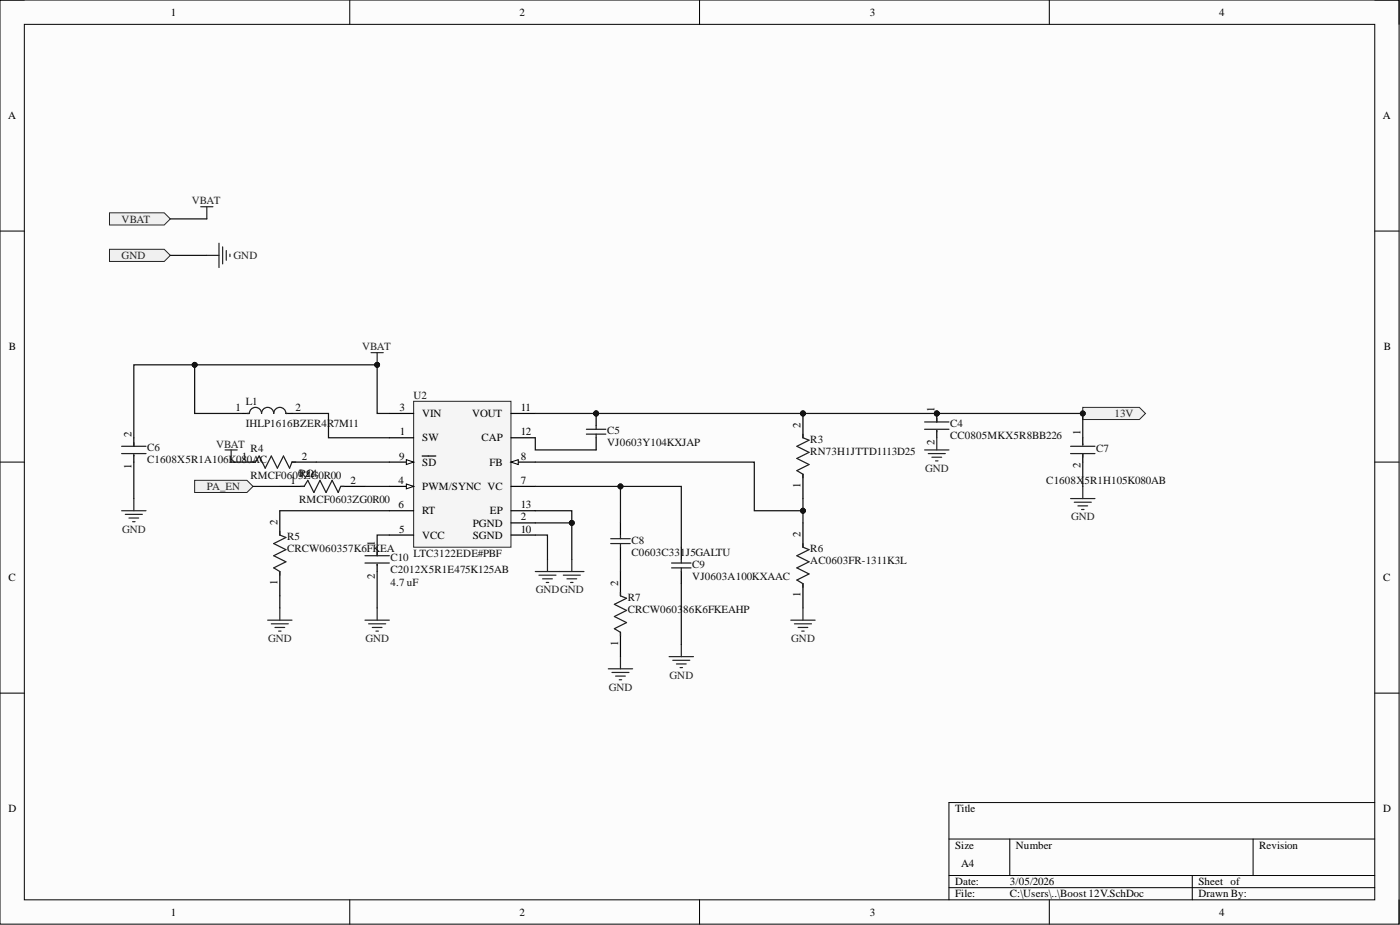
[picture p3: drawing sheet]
<svg xmlns="http://www.w3.org/2000/svg" width="292mm" height="193mm" viewBox="0 0 292 193" stroke-linecap="round" stroke-linejoin="round" font-family="sans-serif">
<defs><g id="words">
<g font-size="2.3">
<text x="35.6" y="3.3">1</text>
<text x="108.4" y="3.3">2</text>
<text x="181.5" y="3.3">3</text>
<text x="254.3" y="3.3">4</text>
<text x="1.7" y="24.9">A</text>
<text x="288.5" y="24.9">A</text>
<text x="1.9" y="73.1">B</text>
<text x="288.7" y="73.1">B</text>
<text x="49.2" y="85.7">1</text>
<text x="61.7" y="85.7">2</text>
<text x="83.3" y="85.7">3</text>
<text x="88.1" y="87">VIN</text>
<text x="98.5" y="87">VOUT</text>
<text x="108.6" y="85.7">11</text>
<text x="167" y="89.3" transform="rotate(-90 167 89.3)">2</text>
<text x="194.9" y="86" transform="rotate(-90 194.9 86)">1</text>
<text x="27.4" y="91.1" transform="rotate(-90 27.4 91.1)">2</text>
<text x="50.4" y="95.9">1</text>
<text x="63" y="95.9">2</text>
<text x="83.3" y="95.9">9</text>
<text x="83.4" y="90.8">1</text>
<text x="88.1" y="92.1">SW</text>
<text x="100.4" y="92.1">CAP</text>
<text x="108.6" y="95.9">8</text>
<text x="108.6" y="90.8">12</text>
<text x="194.9" y="92.8" transform="rotate(-90 194.9 92.8)">2</text>
<text x="225.4" y="90.8" transform="rotate(-90 225.4 90.8)">1</text>
<text x="27.4" y="97.8" transform="rotate(-90 27.4 97.8)">1</text>
<text x="60.6" y="101">1</text>
<text x="73.1" y="101">2</text>
<text x="83.2" y="101">4</text>
<text x="88.1" y="97.2">SD</text>
<text x="102.1" y="97.2">FB</text>
<text x="108.6" y="101">7</text>
<text x="167" y="101.8" transform="rotate(-90 167 101.8)">1</text>
<text x="225.4" y="97.7" transform="rotate(-90 225.4 97.7)">2</text>
<text x="83.2" y="106">6</text>
<text x="88.1" y="102.2">PWM/SYNC VC</text>
<text x="88.1" y="107.3">RT</text>
<text x="102.2" y="107.3">EP</text>
<text x="108.6" y="106">13</text>
<text x="57.9" y="109.6" transform="rotate(-90 57.9 109.6)">2</text>
<text x="78.2" y="113.9" transform="rotate(-90 78.2 113.9)">1</text>
<text x="83.3" y="111.1">5</text>
<text x="88.1" y="112.4">VCC</text>
<text x="98.7" y="109.8">PGND</text>
<text x="98.7" y="112.4">SGND</text>
<text x="108.6" y="108.6">2</text>
<text x="108.6" y="111.1">10</text>
<text x="167" y="112.1" transform="rotate(-90 167 112.1)">2</text>
<text x="1.8" y="121.3">C</text>
<text x="57.9" y="122.1" transform="rotate(-90 57.9 122.1)">1</text>
<text x="78.2" y="120.8" transform="rotate(-90 78.2 120.8)">2</text>
<text x="128.9" y="122.3" transform="rotate(-90 128.9 122.3)">2</text>
<text x="167" y="124.6" transform="rotate(-90 167 124.6)">1</text>
<text x="288.6" y="121.3">C</text>
<text x="128.9" y="134.8" transform="rotate(-90 128.9 134.8)">1</text>
<text x="1.8" y="169.5">D</text>
<text x="199.3" y="169.5">Title</text>
<text x="288.6" y="169.5">D</text>
<text x="199.3" y="177.1">Size</text>
<text x="212" y="177.1">Number</text>
<text x="262.7" y="177.1">Revision</text>
<text x="199.3" y="184.7">Date:</text>
<text x="200.5" y="180.9">A4</text>
<text x="210.7" y="184.7">3/05/2026</text>
<text x="250" y="184.7">Sheet of</text>
<text x="35.6" y="191">1</text>
<text x="108.4" y="191">2</text>
<text x="181.5" y="191">3</text>
<text x="199.3" y="187.2">File:</text>
<text x="210.7" y="187.2">C:\Users\..\Boost 12V.SchDoc</text>
<text x="250" y="187.2">Drawn By:</text>
<text x="254.3" y="191">4</text>
</g>
<g font-size="2.3" fill="#262626">
<text x="25.4" y="46.4">VBAT</text>
<text x="40" y="42.6">VBAT</text>
<text x="25.4" y="54">GND</text>
<text x="48.7" y="54">GND</text>
<text x="75.6" y="73.1">VBAT</text>
<text x="232.5" y="87">13V</text>
<text x="45.1" y="93.4">VBAT</text>
<text x="193" y="98.4">GND</text>
<text x="43.2" y="102.2">PA_EN</text>
<text x="25.5" y="111.1">GND</text>
<text x="223.5" y="108.6">GND</text>
<text x="111.8" y="123.8">GNDGND</text>
<text x="55.9" y="133.9">GND</text>
<text x="76.2" y="133.9">GND</text>
<text x="165.1" y="133.9">GND</text>
<text x="139.7" y="141.6">GND</text>
<text x="127" y="144.1">GND</text>
</g>
<g font-size="2.3" fill="#0e0e0e">
<text x="86.3" y="83.2">U2</text>
<text x="51.3" y="84.5">L1</text>
<text x="51.3" y="89">IHLP1616BZER4R7M11</text>
<text x="198.2" y="89">C4</text>
<text x="30.7" y="94.1">C6</text>
<text x="52.3" y="94.4">R4</text>
<text x="126.7" y="90.6">C5</text>
<text x="126.7" y="93.1">VJ0603Y104KXJAP</text>
<text x="169.1" y="92.3">R3</text>
<text x="169.1" y="94.9">RN73H1JTTD1113D25</text>
<text x="198.2" y="91.6">CC0805MKX5R8BB226</text>
<text x="228.7" y="94.4">C7</text>
<text x="30.7" y="96.7">C1608X5R1A106K080AC</text>
<text x="52.3" y="100">RMCF0600R1G0R00</text>
<text x="62.2" y="100">3ZΩ4</text>
<text x="218.3" y="101">C1608X</text>
<text x="226.3" y="101">5R1H105K080AB</text>
<text x="62.4" y="105">RMCF0603ZG0R00</text>
<text x="59.9" y="112.6">R5</text>
<text x="131.7" y="113.4">C8</text>
<text x="59.9" y="115.2">CRCW060357K6FKEA</text>
<text x="81.5" y="116.9">C10</text>
<text x="81.5" y="119.5">C2012X5R1E475K125AB</text>
<text x="86.3" y="116.2">LTC3122EDE#PBF</text>
<text x="131.7" y="115.9">C0603C331J5GALTU</text>
<text x="144.4" y="118.5">C9</text>
<text x="169.1" y="115.2">R6</text>
<text x="169.1" y="117.7">AC0603FR-1311K3L</text>
<text x="81.5" y="122.3">4.7 uF</text>
<text x="131" y="125.3">R7</text>
<text x="144.4" y="121">VJ0603A100KXAAC</text>
<text x="131" y="127.9">CRCW0603</text>
<text x="142.5" y="127.9">86K6FKEAHP</text>
</g>
</g></defs>
<path d="M0 0h291.9v192.8h-291.9z" fill-rule="evenodd" fill="#fcfcfc"/>
<path d="M0 0h291.9v192.8h-291.9z" fill="none" stroke="#000" stroke-width=".21"/>
<path d="M5.1 5.1h281.7v182.6h-281.7z" fill-rule="evenodd" fill="#fcfcfc"/>
<g fill="none" stroke="#000" stroke-width=".21">
<path d="M0 0h5.1M5.1 5.1h281.7v182.6h-281.7zM73 0v5.1M146 0v5.1M218.9 0v5.1M286.8 0h5.1v5.1M0 48.2h5.1M286.8 48.2h5.1M0 96.4h5.1M286.8 96.4h5.1M0 144.6h5.1M286.8 144.6h5.1"/>
<path d="M198 175h88.8M210.7 175v7.6M261.4 175v7.6M286.8 167.4h-88.8v20.3M73 187.7v5.1M146 187.7v5.1M198 182.6h88.8M198 185.2h88.8M218.9 187.7v5.1M248.8 182.6v5.1M291.9 187.7v5.1"/>
</g>
<path d="M86.3 83.7h20.3v30.5h-20.3z" fill-rule="evenodd" fill="#f5f5f5"/>
<path d="M86.3 83.7h20.3v30.5h-20.3z" fill="none" stroke="#262626" stroke-width=".21"/>
<path d="M81.2 91.3h5.1M81.2 86.3h5.1M81.2 101.5h5.1M106.6 109.1h5.1" fill="none" stroke="#000" stroke-width=".25"/>
<path d="M84.8 101l1.5 .5-1.5 .5z" fill="#fbfbfb"/>
<path d="M84.8 101l1.5 .5-1.5 .5z" fill="none" stroke="#000" stroke-width=".21"/>
<path d="M106.6 96.4h5.1M81.2 111.6h5.1M81.2 106.5h5.1M106.6 101.5h5.1" fill="none" stroke="#000" stroke-width=".25"/>
<path d="M106.6 96.4l1.5-.5v1z" fill="#fbfbfb"/>
<path d="M106.6 96.4l1.5-.5v1z" fill="none" stroke="#000" stroke-width=".21"/>
<path d="M81.2 96.4h5.1" fill="none" stroke="#000" stroke-width=".25"/>
<path d="M84.8 95.9l1.5 .5-1.5 .5z" fill="#fbfbfb"/>
<path d="M84.8 95.9l1.5 .5-1.5 .5z" fill="none" stroke="#000" stroke-width=".21"/>
<path d="M88.1 95.1h2.8M106.6 86.3h5.1M106.6 91.3h5.1M78.7 114.2v1.7M78.7 117.7v1.5M106.6 111.6h5.1M106.6 106.5h5.1" fill="none" stroke="#000" stroke-width=".25"/>
<g fill="none" stroke="#262626" stroke-width=".25">
<path d="M77.4 73.6h2.6M78.7 73.6v2.5M25.4 106.5h5.1M26.1 107.3h3.6M26.9 108.1h2M27.7 108.8h.5M27.9 104v2.5M111.7 119.2h10.1M112.4 120h3.6M114.2 116.7v2.5M117.5 120h3.6M119.3 116.7v2.5"/>
<path d="M223.4 104h5.1M224.1 104.8h3.6M224.9 105.5h2M225.7 106.3h.5M225.9 101.5v2.5M113.2 120.8h2M114 121.5h.5M118.3 120.8h2M119 121.5h.6"/>
</g>
<path d="M76.2 115.9h5M76.2 117.5h5M78.7 115.2v.7M78.7 117.7v.3" fill="none" stroke="#1c1c1c" stroke-width=".25"/>
<circle cx="78.7" cy="76.1" r=".51" fill="#0e0e0e"/>
<circle cx="78.7" cy="76.1" r=".51" fill="none" stroke="#0e0e0e" stroke-width=".21"/>
<path d="M55.8 129.4h5.1M56.6 130.1h3.6M57.4 130.9h2M58.1 131.7h.5M58.4 126.8v2.6" fill="none" stroke="#262626" stroke-width=".25"/>
<path d="M48.2 96.4h5.1M60.9 96.4h5.1" fill="none" stroke="#000" stroke-width=".25"/>
<path d="M52.5 96.4h.8l.8-1.3 1.2 2.6 1.3-2.6 1.3 2.6 1.2-2.6 1.3 2.6 .5-1.3h.8" fill="none" stroke="#1c1c1c" stroke-width=".25"/>
<path d="M22.8 44.4h11.5l1.2 1.3-1.2 1.2h-11.5z" fill-rule="evenodd" fill="#f0f0f0"/>
<path d="M22.8 44.4h11.5l1.2 1.3-1.2 1.2h-11.5z" fill="none" stroke="#262626" stroke-width=".21"/>
<path d="M41.9 43.1h2.5M43.2 43.1v2.6M43.2 53.3h2.5M45.7 50.7v5.1M46.5 51.5v3.6M47.2 52.3v2M48 53v.5" fill="none" stroke="#262626" stroke-width=".25"/>
<path d="M22.8 52h11.5l1.2 1.3-1.2 1.2h-11.5z" fill-rule="evenodd" fill="#f0f0f0"/>
<path d="M22.8 52h11.5l1.2 1.3-1.2 1.2h-11.5z" fill="none" stroke="#262626" stroke-width=".21"/>
<path d="M225.9 85h11.8l1.3 1.3-1.3 1.2h-11.8z" fill-rule="evenodd" fill="#f0f0f0"/>
<path d="M225.9 85h11.8l1.3 1.3-1.3 1.2h-11.8z" fill="none" stroke="#262626" stroke-width=".21"/>
<circle cx="225.9" cy="86.3" r=".51" fill="#0e0e0e"/>
<circle cx="225.9" cy="86.3" r=".51" fill="none" stroke="#0e0e0e" stroke-width=".21"/>
<circle cx="167.5" cy="86.3" r=".51" fill="#0e0e0e"/>
<circle cx="167.5" cy="86.3" r=".51" fill="none" stroke="#0e0e0e" stroke-width=".21"/>
<path d="M167.5 86.3v5M167.5 98.9v5.1" fill="none" stroke="#000" stroke-width=".25"/>
<circle cx="167.5" cy="86.3" r=".51" fill="#0e0e0e"/>
<circle cx="167.5" cy="86.3" r=".51" fill="none" stroke="#0e0e0e" stroke-width=".21"/>
<path d="M167.5 90.6v.7l1.3 .5-2.5 1.3 2.5 1.3-2.5 1.2 2.5 1.3-2.5 1.3 1.2 .7v.8" fill="none" stroke="#1c1c1c" stroke-width=".25"/>
<path d="M47 93.9h2.5M48.2 93.9v2.5" fill="none" stroke="#262626" stroke-width=".25"/>
<path d="M40.6 100.2h10.9l1.3 1.3-1.3 1.2h-10.9z" fill-rule="evenodd" fill="#f0f0f0"/>
<path d="M40.6 100.2h10.9l1.3 1.3-1.3 1.2h-10.9z" fill="none" stroke="#262626" stroke-width=".21"/>
<path d="M58.4 101.5h5.1M71.1 101.5h5.1M167.5 109.1v5.1M167.5 121.8v5" fill="none" stroke="#000" stroke-width=".25"/>
<path d="M62.7 101.5h.8l.7-1.3 1.3 2.5 1.3-2.5 1.2 2.5 1.3-2.5 1.3 2.5 .5-1.2h.7M167.5 113.4v.8l1.3 .5-2.5 1.2 2.5 1.3-2.5 1.3 2.5 1.2-2.5 1.3 1.2 .8v.7" fill="none" stroke="#1c1c1c" stroke-width=".25"/>
<g fill="none" stroke="#262626" stroke-width=".25">
<path d="M76.2 129.4h5M76.9 130.1h3.6M77.7 130.9h2M78.4 131.7h.5M78.7 126.8v2.6M126.9 139.5h5.1M129.5 137v2.5M139.6 137h5.1M140.4 137.7h3.5M141.1 138.5h2.1M141.9 139.3h.5M142.1 134.5v2.5"/>
<path d="M165 129.4h5.1M165.8 130.1h3.5M166.5 130.9h2M167.3 131.7h.5M167.5 126.8v2.6M127.7 140.3h3.5M128.4 141h2.1M129.2 141.8h.5"/>
</g>
<circle cx="195.5" cy="86.3" r=".51" fill="#0e0e0e"/>
<circle cx="195.5" cy="86.3" r=".51" fill="none" stroke="#0e0e0e" stroke-width=".21"/>
<path d="M195.5 86.3v1.7" fill="none" stroke="#000" stroke-width=".25"/>
<circle cx="195.5" cy="86.3" r=".51" fill="#0e0e0e"/>
<circle cx="195.5" cy="86.3" r=".51" fill="none" stroke="#0e0e0e" stroke-width=".21"/>
<path d="M195.5 89.8v1.5M225.9 91.3v1.5M225.9 94.6v1.8M129.5 109.1v2.5M129.5 114.2v2.5M129.5 119.2v5.1M142.1 114.2v2.5M142.1 119.2v2.6M129.5 131.9v5.1" fill="none" stroke="#000" stroke-width=".25"/>
<g fill="none" stroke="#1c1c1c" stroke-width=".25">
<path d="M192.9 88h5.1M192.9 89.6h5.1M195.5 87.3v.7M195.5 89.8v.3M223.4 94.6h5.1M223.4 93.1h5.1M225.9 92.6v.2M225.9 94.6v.8M127.4 112.4h4.1M127.4 113.4h4.1M129.5 111.6v.8M129.5 113.4v.8"/>
<path d="M140.1 117.5h4.1M140.1 118.5h4.1M142.1 116.7v.8M142.1 118.5v.7M129.5 123.5v.8l1.2 .5-2.5 1.3 2.5 1.2-2.5 1.3 2.5 1.3-2.5 1.3 1.3 .7v.8"/>
</g>
<path d="M192.9 93.9h5.1M193.7 94.6h3.5M194.4 95.4h2.1M195.2 96.1h.5M195.5 91.3v2.6" fill="none" stroke="#262626" stroke-width=".25"/>
<circle cx="124.4" cy="86.3" r=".51" fill="#0e0e0e"/>
<circle cx="124.4" cy="86.3" r=".51" fill="none" stroke="#0e0e0e" stroke-width=".21"/>
<path d="M124.4 86.3v2.5M124.4 91.3v2.6" fill="none" stroke="#000" stroke-width=".25"/>
<circle cx="124.4" cy="86.3" r=".51" fill="#0e0e0e"/>
<circle cx="124.4" cy="86.3" r=".51" fill="none" stroke="#0e0e0e" stroke-width=".21"/>
<path d="M122.3 89.6h4.1M122.3 90.6h4.1M124.4 88.8v.8M124.4 90.6v.7M58.4 110.9v.7l1.3 .5-2.6 1.3 2.6 1.3-2.6 1.2 2.6 1.3-2.6 1.3 1.3 .7v.8" fill="none" stroke="#1c1c1c" stroke-width=".25"/>
<path d="M58.4 106.5v5.1M58.4 119.2v5.1" fill="none" stroke="#000" stroke-width=".25"/>
<path d="M81.2 111.6h-2.5v2.6M129.5 101.5v7.6" fill="none" stroke="#0e0e0e" stroke-width=".25"/>
<circle cx="129.5" cy="101.5" r=".51" fill="#0e0e0e"/>
<circle cx="129.5" cy="101.5" r=".51" fill="none" stroke="#0e0e0e" stroke-width=".21"/>
<path d="M40.6 76.1h-12.7v15.2" fill="none" stroke="#0e0e0e" stroke-width=".25"/>
<circle cx="40.6" cy="76.1" r=".51" fill="#0e0e0e"/>
<circle cx="40.6" cy="76.1" r=".51" fill="none" stroke="#0e0e0e" stroke-width=".21"/>
<path d="M27.9 96.4v7.6M111.7 91.3v2.6h12.7M111.7 109.1h7.6v7.6" fill="none" stroke="#0e0e0e" stroke-width=".25"/>
<circle cx="119.3" cy="109.1" r=".51" fill="#0e0e0e"/>
<circle cx="119.3" cy="109.1" r=".51" fill="none" stroke="#0e0e0e" stroke-width=".21"/>
<path d="M111.7 106.5h7.6v2.6" fill="none" stroke="#0e0e0e" stroke-width=".25"/>
<circle cx="119.3" cy="109.1" r=".51" fill="#0e0e0e"/>
<circle cx="119.3" cy="109.1" r=".51" fill="none" stroke="#0e0e0e" stroke-width=".21"/>
<path d="M35.5 45.7h7.7M35.5 53.3h7.7M50.8 86.3h-10.2v-10.2h38.1v10.2h2.5M60.9 86.3h7.6v5h12.7M66 96.4h15.2M225.9 96.4v5.1M52.8 101.5h5.6M76.2 101.5h5M78.7 119.2v7.6M111.7 111.6h2.5v5.1M58.4 124.3v2.5" fill="none" stroke="#0e0e0e" stroke-width=".25"/>
<circle cx="40.6" cy="76.1" r=".51" fill="#0e0e0e"/>
<circle cx="40.6" cy="76.1" r=".51" fill="none" stroke="#0e0e0e" stroke-width=".21"/>
<circle cx="78.7" cy="76.1" r=".51" fill="#0e0e0e"/>
<circle cx="78.7" cy="76.1" r=".51" fill="none" stroke="#0e0e0e" stroke-width=".21"/>
<path d="M111.7 101.5h30.4v12.7M129.5 116.7v2.5M142.1 121.8v12.7" fill="none" stroke="#0e0e0e" stroke-width=".25"/>
<circle cx="129.5" cy="101.5" r=".51" fill="#0e0e0e"/>
<circle cx="129.5" cy="101.5" r=".51" fill="none" stroke="#0e0e0e" stroke-width=".21"/>
<path d="M111.7 96.4h45.7v10.1h10.1v-2.5" fill="none" stroke="#0e0e0e" stroke-width=".25"/>
<circle cx="167.5" cy="106.5" r=".51" fill="#0e0e0e"/>
<circle cx="167.5" cy="106.5" r=".51" fill="none" stroke="#0e0e0e" stroke-width=".21"/>
<path d="M167.5 106.5v2.6" fill="none" stroke="#0e0e0e" stroke-width=".25"/>
<circle cx="167.5" cy="106.5" r=".51" fill="#0e0e0e"/>
<circle cx="167.5" cy="106.5" r=".51" fill="none" stroke="#0e0e0e" stroke-width=".21"/>
<path d="M111.7 86.3h114.2v5" fill="none" stroke="#0e0e0e" stroke-width=".25"/>
<circle cx="124.4" cy="86.3" r=".51" fill="#0e0e0e"/>
<circle cx="124.4" cy="86.3" r=".51" fill="none" stroke="#0e0e0e" stroke-width=".21"/>
<circle cx="167.5" cy="86.3" r=".51" fill="#0e0e0e"/>
<circle cx="167.5" cy="86.3" r=".51" fill="none" stroke="#0e0e0e" stroke-width=".21"/>
<circle cx="195.5" cy="86.3" r=".51" fill="#0e0e0e"/>
<circle cx="195.5" cy="86.3" r=".51" fill="none" stroke="#0e0e0e" stroke-width=".21"/>
<circle cx="225.9" cy="86.3" r=".51" fill="#0e0e0e"/>
<circle cx="225.9" cy="86.3" r=".51" fill="none" stroke="#0e0e0e" stroke-width=".21"/>
<path d="M58.4 106.5h22.8" fill="none" stroke="#0e0e0e" stroke-width=".25"/>
<path d="M27.9 91.3v1.8M27.9 94.9v1.5M50.8 86.3h1.2M59.7 86.3h1.2" fill="none" stroke="#000" stroke-width=".25"/>
<path d="M25.4 93.1h5.1M25.4 94.6h5.1M27.9 92.3v.8M27.9 94.9v.2M51.5 86.3h.5a1.27 1.27 0 0 1 1.3-1.3 1.27 1.27 0 0 1 1.3 1.3 1.27 1.27 0 0 1 1.2-1.3 1.27 1.27 0 0 1 1.3 1.3 1.27 1.27 0 0 1 1.3-1.3 1.27 1.27 0 0 1 1.3 1.3h.2" fill="none" stroke="#1c1c1c" stroke-width=".25"/>
<use href="#words"/>
</svg>
